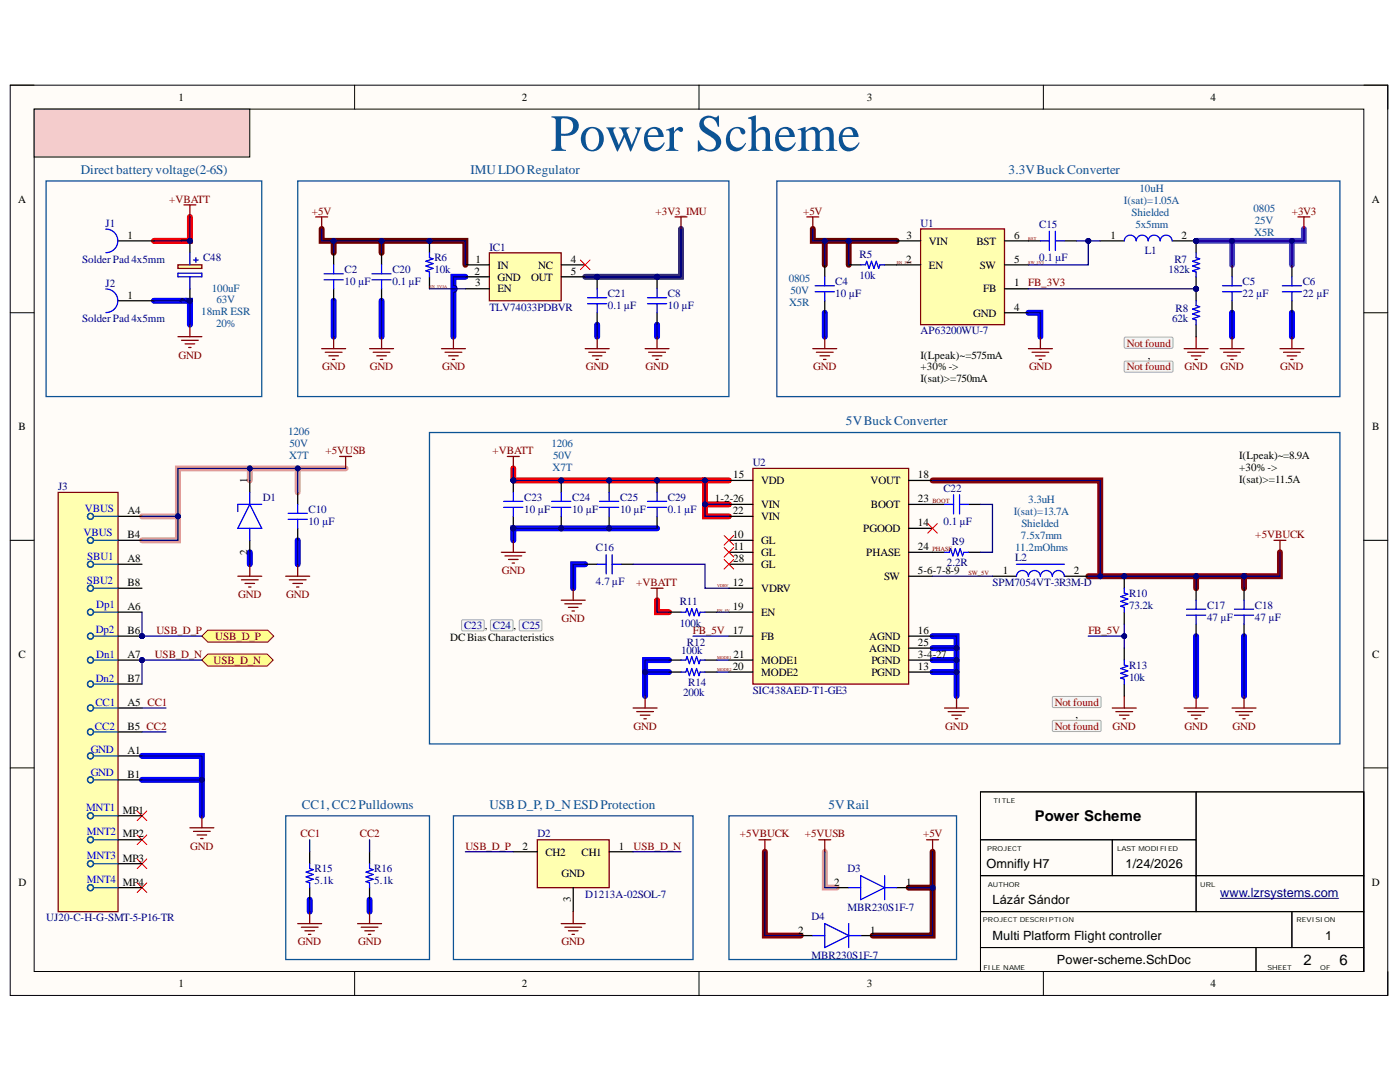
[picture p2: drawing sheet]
<svg xmlns="http://www.w3.org/2000/svg" width="279mm" height="216mm" viewBox="0 0 279 216" stroke-linecap="round" stroke-linejoin="round" font-family="sans-serif">
<defs><g id="words">
<text font-size="10.4" fill="#0b5394" x="109.9" y="30.1">Power Scheme</text>
<g font-size="3">
<text x="206.5" y="163.9">Power Scheme</text>
<text x="260.2" y="192.5">2</text>
<text x="267.4" y="192.5">6</text>
</g>
<g font-size="2.6" fill="#0b5394">
<text x="16.2" y="34.7">Directbattery voltage(2-6S)</text>
<text x="93.9" y="34.7">IMULDORegulator</text>
<text x="201.3" y="34.7">3.3VBuckConverter</text>
<text x="168.8" y="84.8">5VBuckConverter</text>
<text x="60.2" y="161.3">CC1,CC2 Pulldowns</text>
<text x="97.7" y="161.3">USB D_P, D_N ESD Protection</text>
<text x="165.4" y="161.3">5VRail</text>
</g>
<g font-size="2.5">
<text x="196.9" y="173.3">Omnifly H7</text>
<text x="224.6" y="173.3">1/24/2026</text>
<text x="198.1" y="180.5">Lázár Sándor</text>
<text x="198.1" y="187.6">Multi Platform Flight controller</text>
<text x="264.5" y="187.6">1</text>
<text x="210.9" y="192.4">Power-scheme.SchDoc</text>
</g>
<text font-size="2.5" fill="#000080" x="243.5" y="179">www.lzrsystems.com</text>
<g font-size="2.2">
<text x="35.6" y="20.1">1</text>
<text x="104.1" y="20.1">2</text>
<text x="173" y="20.1">3</text>
<text x="241.6" y="20.1">4</text>
<text x="3.6" y="40.4">A</text>
<text x="273.8" y="40.4">A</text>
<text x="25.5" y="47.6">1</text>
<text x="180.9" y="47.6">3</text>
<text x="202.4" y="47.6">6</text>
<text x="221.6" y="47.6">1</text>
<text x="235.8" y="47.6">2</text>
<text x="37.5" y="48.5" transform="rotate(-90 37.5 48.5)">1</text>
<text x="94.9" y="52.4">1</text>
<text x="99.3" y="53.6">IN</text>
<text x="107.4" y="53.6">NC</text>
<text x="113.9" y="52.4">4</text>
<text x="180.8" y="52.4">2</text>
<text x="185.4" y="53.6">EN</text>
<text x="185.4" y="48.8">VIN</text>
<text x="194.9" y="48.8">BST</text>
<text x="195.5" y="53.6">SW</text>
<text x="202.4" y="52.4">5</text>
<text x="25.5" y="59.6">1</text>
<text x="94.7" y="54.8">2</text>
<text x="94.8" y="57.2">3</text>
<text x="99.3" y="56">GND</text>
<text x="99.3" y="58.3">EN</text>
<text x="106" y="56">OUT</text>
<text x="113.9" y="54.8">5</text>
<text x="196.2" y="58.3">FB</text>
<text x="202.4" y="57.2">1</text>
<text x="37.5" y="60.5" transform="rotate(-90 37.5 60.5)">2</text>
<text x="194.2" y="63.2">GND</text>
<text x="202.4" y="62">4</text>
<text x="183.7" y="71.5">I(Lpeak)~=575mA</text>
<text x="229" y="71.5">,</text>
<text x="183.7" y="73.9">+30%-&gt;</text>
<text x="183.7" y="76.3">I(sat)&gt;=750mA</text>
<text x="3.7" y="85.8">B</text>
<text x="273.9" y="85.8">B</text>
<text x="146.3" y="95.5">15</text>
<text x="183.2" y="95.5">18</text>
<text x="247.3" y="91.6">I(Lpeak)~=8.9A</text>
<text x="247.3" y="94">+30%-&gt;</text>
<text x="49.4" y="96.3" transform="rotate(-90 49.4 96.3)">1</text>
<text x="142.7" y="100.2">1-2-26</text>
<text x="151.9" y="96.7">VDD</text>
<text x="151.9" y="101.4">VIN</text>
<text x="173.7" y="96.7">VOUT</text>
<text x="173.8" y="101.4">BOOT</text>
<text x="183.2" y="100.2">23</text>
<text x="247.3" y="96.4">I(sat)&gt;=11.5A</text>
<text x="25.5" y="102.6">A4</text>
<text x="25.5" y="107.4">B4</text>
<text x="146.2" y="102.6">22</text>
<text x="146.2" y="107.4">10</text>
<text x="151.9" y="103.8">VIN</text>
<text x="172.3" y="106.2">PGOOD</text>
<text x="183.2" y="105">14</text>
<text x="25.5" y="112.1">A8</text>
<text x="49.4" y="110.7" transform="rotate(-90 49.4 110.7)">2</text>
<text x="146.3" y="112.1">28</text>
<text x="146.4" y="109.8">11</text>
<text x="151.9" y="108.6">GL</text>
<text x="151.9" y="110.9">GL</text>
<text x="151.9" y="113.4">GL</text>
<text x="172.9" y="110.9">PHASE</text>
<text x="183.2" y="109.8">24</text>
<text x="25.5" y="116.9">B8</text>
<text x="146.2" y="116.9">12</text>
<text x="151.9" y="118.1">VDRV</text>
<text x="176.4" y="115.8">SW</text>
<text x="183.2" y="114.6">5-6-7-8-9</text>
<text x="200.1" y="114.6">1</text>
<text x="214.3" y="114.6">2</text>
<text x="25.5" y="121.7">A6</text>
<text x="146.2" y="121.7">19</text>
<text x="151.9" y="122.9">EN</text>
<text x="3.7" y="131.3">C</text>
<text x="25.5" y="131.3">A7</text>
<text x="25.5" y="126.5">B6</text>
<text x="89.8" y="127.9">DCBiasCharacteristics</text>
<text x="146.2" y="126.5">17</text>
<text x="146.4" y="131.3">21</text>
<text x="151.9" y="127.7">FB</text>
<text x="173.5" y="127.7">AGND</text>
<text x="173.5" y="130.1">AGND</text>
<text x="183.2" y="126.5">16</text>
<text x="183.2" y="128.9">25</text>
<text x="183.2" y="131.3">3-4-27</text>
<text x="273.9" y="131.3">C</text>
<text x="25.5" y="136.1">B7</text>
<text x="146.2" y="133.7">20</text>
<text x="151.9" y="132.5">MODE1</text>
<text x="151.9" y="134.9">MODE2</text>
<text x="173.9" y="132.5">PGND</text>
<text x="173.9" y="134.9">PGND</text>
<text x="183.2" y="133.7">13</text>
<text x="25.5" y="140.9">A5 CC1</text>
<text x="214.7" y="143.2">,</text>
<text x="25.5" y="145.6">B5 CC2</text>
<text x="25.5" y="150.4">A1</text>
<text x="25.5" y="155.2">B1</text>
<text x="24.5" y="162.4">MP1</text>
<text x="24.5" y="167.1">MP2</text>
<text x="24.5" y="171.9">MP3</text>
<text x="104.3" y="169.5">2</text>
<text x="108.9" y="170.7">CH2</text>
<text x="116" y="170.7">CH1</text>
<text x="123.5" y="169.5">1</text>
<text x="3.7" y="176.7">D</text>
<text x="24.5" y="176.7">MP4</text>
<text x="112.1" y="175">GND</text>
<text x="113.9" y="179.9" transform="rotate(-90 113.9 179.9)">3</text>
<text x="166.5" y="176.7">2</text>
<text x="180.8" y="176.7">1</text>
<text x="273.8" y="176.7">D</text>
<text x="159.3" y="186.3">2</text>
<text x="173.6" y="186.3">1</text>
<text x="35.6" y="197">1</text>
<text x="104.1" y="197">2</text>
<text x="173" y="197">3</text>
<text x="241.6" y="197">4</text>
</g>
<g font-size="2.2" fill="#800000">
<text x="33.7" y="40.4">+VBATT</text>
<text x="62.3" y="42.9">+5V</text>
<text x="130.8" y="42.9">+3V3_IMU</text>
<text x="160.3" y="42.9">+5V</text>
<text x="257.8" y="42.9">+3V3</text>
<text x="205.2" y="57.2">FB_3V3</text>
<text x="35.6" y="71.5">GND</text>
<text x="64.3" y="73.9">GND</text>
<text x="73.8" y="73.9">GND</text>
<text x="88.2" y="73.9">GND</text>
<text x="116.9" y="73.9">GND</text>
<text x="128.8" y="73.9">GND</text>
<text x="162.3" y="73.9">GND</text>
<text x="205.4" y="73.9">GND</text>
<text x="236.4" y="73.9">GND</text>
<text x="243.6" y="73.9">GND</text>
<text x="255.5" y="73.9">GND</text>
<text x="65" y="90.6">+5VUSB</text>
<text x="98.3" y="90.6">+VBATT</text>
<text x="250.5" y="107.4">+5VBUCK</text>
<text x="47.5" y="119.3">GND</text>
<text x="57.1" y="119.3">GND</text>
<text x="100.1" y="114.6">GND</text>
<text x="127" y="116.9">+VBATT</text>
<text x="112.1" y="124.1">GND</text>
<text x="30.9" y="131.3">USB_D_N</text>
<text x="31.2" y="126.5">USB_D_P</text>
<text x="43" y="127.7">USB_D_P</text>
<text x="138.3" y="126.5">FB_5V</text>
<text x="217.2" y="126.5">FB_5V</text>
<text x="42.6" y="132.5">USB_D_N</text>
<text x="126.4" y="145.6">GND</text>
<text x="188.6" y="145.6">GND</text>
<text x="222" y="145.6">GND</text>
<text x="236.4" y="145.6">GND</text>
<text x="246" y="145.6">GND</text>
<text x="60" y="167.1">CC1</text>
<text x="71.8" y="167.1">CC2</text>
<text x="147.7" y="167.1">+5VBUCK</text>
<text x="160.6" y="167.1">+5VUSB</text>
<text x="184.2" y="167.1">+5V</text>
<text x="38" y="169.5">GND</text>
<text x="92.9" y="169.5">USB_D_P</text>
<text x="126.4" y="169.5">USB_D_N</text>
<text x="59.5" y="188.7">GND</text>
<text x="71.5" y="188.7">GND</text>
<text x="112.1" y="188.7">GND</text>
</g>
<g font-size="2.2" fill="#0b5394">
<text x="224.3" y="40.7">I(sat)=1.05A</text>
<text x="227.4" y="38.3">10uH</text>
<text x="225.8" y="43.1">Shielded</text>
<text x="226.6" y="45.5">5x5mm</text>
<text x="250.2" y="42.4">0805</text>
<text x="250.3" y="47.2">X5R</text>
<text x="250.4" y="44.7">25V</text>
<text x="42.3" y="58.2">100uF</text>
<text x="157.4" y="56.2">0805</text>
<text x="157.7" y="58.6">50V</text>
<text x="40.2" y="62.9">18mR ESR</text>
<text x="43.1" y="65.3">20%</text>
<text x="43.2" y="60.5">63V</text>
<text x="157.5" y="61.1">X5R</text>
<text x="57.5" y="86.8">1206</text>
<text x="57.8" y="89.2">50V</text>
<text x="110" y="89.2">1206</text>
<text x="57.7" y="91.6">X7T</text>
<text x="110.3" y="94">X7T</text>
<text x="110.4" y="91.6">50V</text>
<text x="205.2" y="100.5">3.3uH</text>
<text x="202.3" y="102.8">I(sat)=13.7A</text>
<text x="203.8" y="107.6">7.5x7mm</text>
<text x="203.8" y="105.2">Shielded</text>
<text x="202.6" y="110">11.2mOhms</text>
</g>
<g font-size="2.2" fill="#000080">
<text x="21.1" y="45.2">J1</text>
<text x="183.7" y="45.2">U1</text>
<text x="207.4" y="45.5">C15</text>
<text x="16.4" y="52.4">SolderPad4x5mm</text>
<text x="40.5" y="52.2">C48</text>
<text x="86.7" y="52.2">R6</text>
<text x="97.7" y="50.1">IC1</text>
<text x="171.5" y="51.4">R5</text>
<text x="207.4" y="52.2">0.1 µF</text>
<text x="228.5" y="50.7">L1</text>
<text x="234.4" y="52.4">R7</text>
<text x="21.1" y="57.2">J2</text>
<text x="68.8" y="56.9">10 µF</text>
<text x="68.8" y="54.5">C2</text>
<text x="78.3" y="56.9">0.1 µF</text>
<text x="78.3" y="54.5">C20</text>
<text x="86.7" y="54.5">10k</text>
<text x="121.3" y="59.4">C21</text>
<text x="133.3" y="59.4">C8</text>
<text x="166.7" y="59.4">10 µF</text>
<text x="166.7" y="56.9">C4</text>
<text x="171.5" y="55.7">10k</text>
<text x="233.2" y="54.5">182k</text>
<text x="248" y="59.4">22 µF</text>
<text x="248" y="56.9">C5</text>
<text x="260" y="59.4">22 µF</text>
<text x="260" y="56.9">C6</text>
<text x="16.4" y="64.4">SolderPad4x5mm</text>
<text x="97.7" y="62">TLV74033PDBVR</text>
<text x="121.3" y="61.7">0.1 µF</text>
<text x="133.3" y="61.7">10 µF</text>
<text x="233.9" y="64.4">62k</text>
<text x="234.6" y="62.2">R8</text>
<text x="183.7" y="66.7">AP63200WU-7</text>
<text x="150.2" y="93">U2</text>
<text x="11.6" y="97.8">J3</text>
<text x="52.4" y="99.9">D1</text>
<text x="104.6" y="99.9">C23</text>
<text x="114.2" y="99.9">C24</text>
<text x="123.7" y="99.9">C25</text>
<text x="133.3" y="99.9">C29</text>
<text x="188.3" y="98.1">C22</text>
<text x="61.6" y="104.8">10 µF</text>
<text x="61.6" y="102.4">C10</text>
<text x="104.6" y="102.4">10 µF</text>
<text x="114.2" y="102.4">10 µF</text>
<text x="123.7" y="102.4">10 µF</text>
<text x="133.3" y="102.4">0.1 µF</text>
<text x="188.3" y="104.8">0.1 µF</text>
<text x="118.9" y="110">C16</text>
<text x="189" y="112.9">2.2R</text>
<text x="190" y="108.8">R9</text>
<text x="202.6" y="112">L2</text>
<text x="118.9" y="116.7">4.7 µF</text>
<text x="198.1" y="116.9">SPM7054VT-3R3M-D</text>
<text x="225.3" y="119.1">R10</text>
<text x="135.7" y="125.1">100k</text>
<text x="135.7" y="120.8">R11</text>
<text x="225.3" y="121.5">73.2k</text>
<text x="240.9" y="123.9">47 µF</text>
<text x="240.9" y="121.5">C17</text>
<text x="250.4" y="123.9">47 µF</text>
<text x="250.4" y="121.5">C18</text>
<text x="135.9" y="130.6">100k</text>
<text x="137.1" y="128.9">R12</text>
<text x="137.4" y="136.8">R14</text>
<text x="225.3" y="135.8">10k</text>
<text x="225.3" y="133.4">R13</text>
<text x="136.3" y="138.9">200k</text>
<text x="150.2" y="138.4">SIC438AED-T1-GE3</text>
<text x="107.2" y="167.1">D2</text>
<text x="62.8" y="176.5">5.1k</text>
<text x="62.8" y="174">R15</text>
<text x="74.7" y="176.5">5.1k</text>
<text x="74.7" y="174">R16</text>
<text x="116.8" y="179.1">D1213A-02SOL-7</text>
<text x="169.2" y="174">D3</text>
<text x="9.2" y="183.8">UJ20-C-H-G-SMT-5-P16-TR</text>
<text x="162" y="183.6">D4</text>
<text x="169.2" y="181.7">MBR230S1F-7</text>
<text x="162" y="191.3">MBR230S1F-7</text>
</g>
<g font-size="2.2" fill="#8b0000">
<text x="224.9" y="69.2">Not found</text>
<text x="224.9" y="73.9">Not found</text>
<text x="210.5" y="140.9">Not found</text>
<text x="210.5" y="145.6">Not found</text>
</g>
<g font-size="2.2" fill="#00f">
<text x="16.7" y="106.9">VBUS</text>
<text x="16.9" y="102.1">VBUS</text>
<text x="17.4" y="111.7">SBU1</text>
<text x="17.3" y="116.4">SBU2</text>
<text x="19.2" y="121.3">Dp1</text>
<text x="19.1" y="126.2">Dp2</text>
<text x="19.2" y="131.3">Dn1</text>
<text x="19.1" y="136.1">Dn2</text>
<text x="19" y="140.9">CC1</text>
<text x="18.9" y="145.6">CC2</text>
<text x="18.1" y="154.9">GND</text>
<text x="18.1" y="150.2">GND</text>
<text x="17.2" y="161.8">MNT1</text>
<text x="17.3" y="166.7">MNT2</text>
<text x="17.3" y="171.4">MNT3</text>
<text x="17.3" y="176.2">MNT4</text>
</g>
<text font-size="2.2" fill="#00008b" x="92.6" y="125.6">C23 , C24 , C25</text>
<g font-size="1.4">
<text x="198.3" y="160.2">TITLE</text>
<text x="197" y="169.7">PROJECT</text>
<text x="223" y="169.7">LAST MODIFIED</text>
<text x="197.2" y="176.9">AUTHOR</text>
<text x="239.5" y="176.9">URL</text>
<text x="196.1" y="184">PROJECT DESCRIPTION</text>
<text x="258.7" y="184">REVISION</text>
<text x="196.3" y="193.6">FILE NAME</text>
<text x="253" y="193.6">SHEET</text>
<text x="263.5" y="193.6">OF</text>
</g>
<g font-size="1.3" fill="#800000">
<text x="186.1" y="100.4">BOOT</text>
<text x="186.1" y="109.9">PHASE</text>
<text x="193.3" y="114.7">SW_5V</text>
</g>
<g font-size=".8" fill="#800000">
<text x="205.2" y="47.9">BST</text>
<text x="179" y="52.7">EN_3V3</text>
<text x="205.2" y="52.7">SW_3V3</text>
<text x="85.7" y="57.5">EN_3V3A</text>
<text x="143.1" y="117.2">VDRV</text>
<text x="143.1" y="122">EN_5V</text>
<text x="143.1" y="131.6">MODE1</text>
<text x="143.1" y="133.9">MODE2</text>
</g>
</g></defs>
<path d="M2 17h275v181.6h-275z" fill-rule="evenodd" fill="#fffcf8"/>
<path d="M2 17h275v181.6h-275z" fill="none" stroke="#000" stroke-width=".2"/>
<path d="M6.8 21.8h265.4v172.1h-265.4z" fill-rule="evenodd" fill="#fffcf8"/>
<g fill="none" stroke="#000" stroke-width=".2">
<path d="M2 17h4.8M70.8 17v4.8M139.5 17v4.8M208.2 17v4.8M272.2 17h4.8v4.8M6.8 21.8h265.4v172.1h-265.4zM2 62.4h4.8M272.2 62.4h4.8M2 107.8h4.8M272.2 107.8h4.8M2 153.2h4.8M195.7 158h76.5v35.9h-76.5z"/>
<path d="M195.7 158h43v9.6h-43zM238.7 158h33.5v16.7h-33.5zM272.2 153.2h4.8M195.7 167.6h26.3v7.1h-26.3zM195.7 174.7h43v7.2h-43zM222 167.6h16.7v7.1h-16.7zM238.7 174.7h33.5v7.2h-33.5zM70.8 193.9v4.7M139.5 193.9v4.7M195.7 181.9h62.1v7.2h-62.1zM195.7 189.1h55v4.8h-55zM208.2 193.9v4.7"/>
<path d="M250.7 189.1h21.5v4.8h-21.5zM257.8 181.9h14.4v7.2h-14.4zM277 193.9v4.7"/>
</g>
<g fill="none" stroke="#00f" stroke-width="1.2">
<path d="M92.9 55.2h-2.4v12M30.7 60h7.2v4.8M66.6 60v7.2M76.1 60v7.2M119.2 64.8v2.4M131.1 64.8v2.4M164.6 62.4v4.8M205.2 62.4h2.4v4.8M245.9 62.4v4.8M257.8 62.4v4.8M49.8 110.2v2.4M59.4 107.8v4.8"/>
<path d="M116.8 112.6h-2.4v4.8M131.1 105.4h-28.7v2.4M128.7 134.1v4.8M133.5 131.7h-4.8v2.4h4.8M186.1 126.9h4.8v12M186.1 134.1h4.8M186.1 131.7h4.8M186.1 129.3h4.8M238.7 126.9v12M248.3 126.9v12M28.3 150.8h12v12M28.3 155.6h12"/>
<path d="M61.8 179.5v2.4M73.8 179.5v2.4"/>
</g>
<path d="M37.9 43.3v4.8h-7.2M102.4 93.5v2.4h38.3M145.5 95.9h-4.8v4.7M131.1 119.8v2.4h2.4M145.5 100.6h-4.8v2.4h4.8" fill="none" stroke="#f00" stroke-width="1.2"/>
<path d="M64.2 45.7v2.4h28.7v4.7M66.6 48.1v2.4M76.1 48.1v2.4M162.2 45.7v2.4h16.7M164.6 48.1v4.7M169.4 48.1v4.7M186.1 170v7.1h-4.8M186.1 177.1v9.6h-11.9" fill="none" stroke="#600" stroke-width="1.2"/>
<path d="M135.9 45.7v9.5h-19.1" fill="none" stroke="#351c75" stroke-width="1.2"/>
<path d="M245.9 48.1v4.8M257.8 48.1v4.8M260.2 45.7v2.4h-21.5" fill="none" stroke="#90f" stroke-width="1.2"/>
<path d="M186.1 95.9h33.5v19.1M217.2 115h31.1v2.4M238.7 115v2.4M255.4 110.2v4.8h-7.1M152.6 170v16.7h7.2" fill="none" stroke="#900" stroke-width="1.2"/>
<path d="M49.8 93.5v2.4M59.4 93.5v4.8M69 93.5h-33.5v9.5M28.3 103h7.2M35.5 103v4.8h-7.2M164.6 170v7.1h2.4" fill="none" stroke="#ea9999" stroke-width="1.2"/>
<path d="M243.5 179.3h23.6" fill="none" stroke="#000080" stroke-width=".2"/>
<path d="M150.3 93.5h31v43h-31z" fill-rule="evenodd" fill="#ffffb0"/>
<path d="M150.3 93.5h31v43h-31z" fill="none" stroke="#800000" stroke-width=".25"/>
<g fill="none" stroke="#000" stroke-width=".25">
<path d="M145.5 95.9h4.8M181.3 95.9h4.8M145.5 100.6h4.8M145.5 103h4.8M145.5 107.8h4.8M145.5 110.2h4.8M145.5 112.6h4.8M145.5 117.4h4.8M181.3 100.6h4.8M181.3 110.2h4.8M181.3 105.4h4.8M181.3 115h4.8"/>
<path d="M145.5 131.7h4.8M145.5 134.1h4.8M145.5 122.2h4.8M145.5 126.9h4.8M181.3 131.7h4.8M181.3 134.1h4.8M181.3 126.9h4.8M181.3 129.3h4.8"/>
</g>
<path d="M183.7 45.7h16.8v19.1h-16.8z" fill-rule="evenodd" fill="#ffffb0"/>
<path d="M183.7 45.7h16.8v19.1h-16.8z" fill="none" stroke="#800000" stroke-width=".25"/>
<path d="M178.9 52.9h4.8M178.9 48.1h4.8M200.5 52.9h4.7M200.5 48.1h4.7M200.5 57.6h4.7M200.5 62.4h4.7" fill="none" stroke="#000" stroke-width=".25"/>
<path d="M97.7 50.5h14.3v9.5h-14.3z" fill-rule="evenodd" fill="#ffffb0"/>
<g fill="none" stroke="#800000" stroke-width=".25">
<path d="M97.7 50.5h14.3v9.5h-14.3zM67.8 91.1h2.4M69 91.1v2.4M47.5 115h4.7M48.2 115.7h3.3M48.9 116.4h1.9M49.6 117.1h.5M49.8 112.6v2.4M57 115h4.8M57.7 115.7h3.4M58.5 116.4h1.9M59.2 117.1h.5"/>
<path d="M59.4 112.6v2.4M37.9 165.2h4.8M38.6 165.9h3.4M39.3 166.6h1.9M40 167.3h.5M40.3 162.8v2.4M59.4 184.3h4.8M60.1 185h3.4M60.8 185.7h2M61.6 186.4h.5M61.8 181.9v2.4M71.4 184.3h4.8"/>
<path d="M72.1 185h3.3M72.8 185.7h1.9M73.5 186.4h.5M73.8 181.9v2.4"/>
</g>
<path d="M23.6 48.1h7.1M92.9 52.8h4.8M92.9 55.2h4.8M92.9 57.6h4.8M112 52.8h4.8M112 55.2h4.8M23.6 60h7.1M49.8 95.9v2.4M49.8 107.8v2.4" fill="none" stroke="#000" stroke-width=".25"/>
<path d="M21.1 45.7a2.35 2.35 0 0 1 2.4 2.3 2.35 2.35 0 0 1-2.4 2.4M21.1 57.7a2.35 2.35 0 0 1 2.4 2.3 2.35 2.35 0 0 1-2.4 2.4M49.8 98.3v2.3M49.8 100.6l2.4 4.8h-4.7zM49.8 105.4v2.4M52.2 100.6h-4.7v1.5" fill="none" stroke="#00f" stroke-width=".25"/>
<path d="M57 162.8h28.7v28.7h-28.7z" fill="none" stroke="#0b5394" stroke-width=".25"/>
<path d="M107.2 167.6h14.4v9.5h-14.4z" fill-rule="evenodd" fill="#ffffb0"/>
<g fill="none" stroke="#800000" stroke-width=".25">
<path d="M36.7 40.9h2.4M37.9 40.9v2.4M63 43.3h2.4M64.2 43.3v2.4M134.7 43.3h2.4M135.9 43.3v2.4M161 43.3h2.4M162.2 43.3v2.4M35.5 67.2h4.8M36.2 67.9h3.4M36.9 68.6h2M37.7 69.3h.4"/>
<path d="M37.9 64.8v2.4M64.2 69.6h4.8M64.9 70.3h3.4M65.6 71h1.9M66.3 71.7h.5M66.6 67.2v2.4M73.8 69.6h4.7M74.5 70.3h3.3M75.2 71h1.9M75.9 71.7h.5M76.1 67.2v2.4M88.1 69.6h4.8"/>
<path d="M88.8 70.3h3.4M89.5 71h1.9M90.3 71.7h.4M90.5 67.2v2.4M116.8 69.6h4.8M117.5 70.3h3.3M118.2 71h1.9M118.9 71.7h.5M119.2 67.2v2.4M128.7 69.6h4.8M129.5 70.3h3.3M130.2 71h1.9"/>
<path d="M130.9 71.7h.5M131.1 67.2v2.4M162.2 69.6h4.8M162.9 70.3h3.4M163.6 71h2M164.4 71.7h.4M164.6 67.2v2.4M205.2 69.6h4.8M206 70.3h3.3M206.7 71h1.9M207.4 71.7h.5M207.6 67.2v2.4"/>
<path d="M236.3 69.6h4.8M237 70.3h3.4M237.8 71h1.9M238.5 71.7h.4M238.7 67.2v2.4M107.2 167.6h14.4v9.5h-14.4zM112 184.3h4.8M112.7 185h3.4M113.4 185.7h2M114.2 186.4h.4M114.4 181.9v2.4"/>
</g>
<path d="M245.9 52.9v2.3M257.8 52.9v2.3M245.9 60v2.4M257.8 60v2.4M102.4 170h4.8M114.4 177.1v4.8M121.6 170h4.7" fill="none" stroke="#000" stroke-width=".25"/>
<path d="M9.2 36.1h43v43h-43zM59.4 36.1h86.1v43h-86.1zM90.5 162.8h47.8v28.7h-47.8z" fill="none" stroke="#0b5394" stroke-width=".25"/>
<path d="M115.8 51.9l1.9 1.9M117.7 51.9l-1.9 1.9" fill="none" stroke="#f00" stroke-width=".2"/>
<path d="M244 57h3.8M244 58.2h3.8M245.9 55.2v1.8M245.9 58.2v1.8M255.9 57h3.8M255.9 58.2h3.8M257.8 55.2v1.8M257.8 58.2v1.8" fill="none" stroke="#00f" stroke-width=".25"/>
<circle cx="238.7" cy="48.1" r=".48" fill="#000080"/>
<circle cx="238.7" cy="48.1" r=".48" fill="none" stroke="#000080" stroke-width=".2"/>
<path d="M219.6 48.1h4.8M233.9 48.1h4.8" fill="none" stroke="#000" stroke-width=".25"/>
<circle cx="238.7" cy="48.1" r=".48" fill="#000080"/>
<circle cx="238.7" cy="48.1" r=".48" fill="none" stroke="#000080" stroke-width=".2"/>
<path d="M64.7 54.6h3.8M64.7 55.8h3.8M66.6 52.8v1.8M66.6 55.8v1.8M224.4 48.1a1.2 1.2 0 0 1 1.2-1.2 1.2 1.2 0 0 1 1.2 1.2 1.2 1.2 0 0 1 1.2-1.2 1.2 1.2 0 0 1 1.1 1.2 1.2 1.2 0 0 1 1.2-1.2 1.2 1.2 0 0 1 1.2 1.2 1.2 1.2 0 0 1 1.2-1.2 1.2 1.2 0 0 1 1.2 1.2M57.5 102.4h3.8M57.5 103.6h3.8M59.4 100.6v1.8M59.4 103.6v1.8" fill="none" stroke="#00f" stroke-width=".25"/>
<g fill="none" stroke="#800000" stroke-width=".25">
<path d="M259 43.3h2.4M260.2 43.3v2.4M243.5 69.6h4.8M244.2 70.3h3.4M244.9 71h1.9M245.6 71.7h.5M245.9 67.2v2.4M255.4 69.6h4.8M256.2 70.3h3.3M256.9 71h1.9M257.6 71.7h.5M257.8 67.2v2.4"/>
<path d="M101.2 91.1h2.4M102.4 91.1v2.4M128.7 138.9v2.4M190.9 138.9v2.4M126.3 141.3h4.8M127.1 142h3.3M127.8 142.7h1.9M128.5 143.4h.5M188.5 141.3h4.8M189.2 142h3.4M189.9 142.7h2M190.7 143.4h.4"/>
</g>
<path d="M155 36.1h112.4v43h-112.4z" fill="none" stroke="#0b5394" stroke-width=".25"/>
<path d="M144.5 106.9l1.9 1.9M144.5 109.2l1.9 2M144.5 111.6l1.9 1.9M146.4 106.9l-1.9 1.9M146.4 109.2l-1.9 2M146.4 111.6l-1.9 1.9" fill="none" stroke="#f00" stroke-width=".2"/>
<path d="M66.6 50.5v2.3M66.6 57.6v2.4M59.4 98.3v2.3M59.4 105.4v2.4" fill="none" stroke="#000" stroke-width=".25"/>
<circle cx="131.1" cy="55.2" r=".48" fill="#000080"/>
<circle cx="131.1" cy="55.2" r=".48" fill="none" stroke="#000080" stroke-width=".2"/>
<path d="M131.1 55.2v2.4M131.1 62.4v2.4" fill="none" stroke="#000" stroke-width=".25"/>
<circle cx="131.1" cy="55.2" r=".48" fill="#000080"/>
<circle cx="131.1" cy="55.2" r=".48" fill="none" stroke="#000080" stroke-width=".2"/>
<g fill="none" stroke="#00f" stroke-width=".25">
<path d="M129.2 59.4h3.8M131.1 57.6v1.8M162.7 57h3.8M162.7 58.2h3.8M164.6 55.2v1.8M164.6 58.2v1.8M129.2 60.6h3.8M131.1 60.6v1.8M119.2 112.6h1.8M121 110.7v3.8M122.2 112.6h1.8M122.2 110.7v3.8"/>
<path d="M202.9 115a1.2 1.2 0 0 1 1.1-1.2 1.2 1.2 0 0 1 1.2 1.2 1.2 1.2 0 0 1 1.2-1.2 1.2 1.2 0 0 1 1.2 1.2 1.2 1.2 0 0 1 1.2-1.2 1.2 1.2 0 0 1 1.2 1.2 1.2 1.2 0 0 1 1.2-1.2 1.2 1.2 0 0 1 1.2 1.2M202.9 112.6h9.5M238.7 119.8v1.8M248.3 119.8v1.8M236.8 121.6h3.8M236.8 122.7h3.8M238.7 122.7v1.8M246.4 121.6h3.8M246.4 122.7h3.8M248.3 122.7v1.8M169.4 177.1h2.4M171.8 174.7l4.8 2.4-4.8 2.4z"/>
<path d="M176.6 174.7v4.8M176.6 177.1h2.3M162.2 186.7h2.4M164.6 184.3l4.8 2.4-4.8 2.4zM169.4 184.3v4.8M169.4 186.7h2.4"/>
</g>
<g fill="none" stroke="#000" stroke-width=".25">
<path d="M164.6 52.8v2.4M164.6 60v2.4M116.8 112.6h2.4M124 112.6h2.3M198.1 115h4.8M212.4 115h4.8M238.7 117.4v2.4M248.3 117.4v2.4M238.7 124.5v2.4M248.3 124.5v2.4M167 177.1h2.4M178.9 177.1h2.4"/>
<path d="M159.8 186.7h2.4M171.8 186.7h2.4"/>
</g>
<g fill="none" stroke="#800000" stroke-width=".25">
<path d="M100.1 110.2h4.7M100.8 110.9h3.3M101.5 111.6h1.9M102.2 112.4h.5M102.4 107.8v2.4M112 119.8h4.8M114.4 117.4v2.4M129.9 117.4h2.4M131.1 117.4v2.4M254.2 107.8h2.4M255.4 107.8v2.4M112.7 120.5h3.4"/>
<path d="M113.4 121.2h2M114.2 121.9h.4M224.4 138.9v2.4M238.7 138.9v2.4M248.3 138.9v2.4M222 141.3h4.8M222.7 142h3.3M223.4 142.7h1.9M224.1 143.4h.5M236.3 141.3h4.8M237 142h3.4M237.8 142.7h1.9"/>
<path d="M238.5 143.4h.4M245.9 141.3h4.8M246.6 142h3.3M247.3 142.7h1.9M248 143.4h.5M151.5 167.6h2.3M152.6 167.6v2.4M163.4 167.6h2.4M164.6 167.6v2.4M184.9 167.6h2.4M186.1 167.6v2.4"/>
</g>
<path d="M185.2 104.5l1.9 1.9M187.1 104.5l-1.9 1.9" fill="none" stroke="#f00" stroke-width=".2"/>
<path d="M85.7 86.3h181.7v62.1h-181.7zM145.5 162.8h45.4v28.7h-45.4z" fill="none" stroke="#0b5394" stroke-width=".25"/>
<path d="M40.3 126.9l1.2-1.2h11.9l1.2 1.2-1.2 1.2h-11.9z" fill-rule="evenodd" fill="#ffff80"/>
<path d="M40.3 126.9l1.2-1.2h11.9l1.2 1.2-1.2 1.2h-11.9z" fill="none" stroke="#800000" stroke-width=".2"/>
<path d="M40.3 131.7l1.2-1.2h11.8l1.2 1.2-1.2 1.2h-11.8z" fill-rule="evenodd" fill="#ffff80"/>
<path d="M40.3 131.7l1.2-1.2h11.8l1.2 1.2-1.2 1.2h-11.8z" fill="none" stroke="#800000" stroke-width=".2"/>
<path d="M6.8 21.8h43v9.5h-43z" fill-rule="evenodd" fill="#f4cccc"/>
<path d="M6.8 21.8h43v9.5h-43z" fill="none" stroke="#000" stroke-width=".2"/>
<path d="M76.1 50.5v2.3M76.1 57.6v2.4" fill="none" stroke="#000" stroke-width=".25"/>
<path d="M74.2 54.6h3.9M74.2 55.8h3.9M76.1 52.8v1.8M76.1 55.8v1.8" fill="none" stroke="#00f" stroke-width=".25"/>
<circle cx="131.1" cy="95.9" r=".48" fill="#000080"/>
<circle cx="131.1" cy="95.9" r=".48" fill="none" stroke="#000080" stroke-width=".2"/>
<path d="M131.1 95.9v2.4M131.1 103v2.4" fill="none" stroke="#000" stroke-width=".25"/>
<circle cx="131.1" cy="95.9" r=".48" fill="#000080"/>
<circle cx="131.1" cy="95.9" r=".48" fill="none" stroke="#000080" stroke-width=".2"/>
<path d="M207.6 48.1h1.8M209.4 46.1v3.9M210.6 48.1h1.8M210.6 46.1v3.9M131.1 98.3v1.7M190.3 98.7v3.9M191.5 98.7v3.9M129.2 100h3.8M129.2 101.2h3.8M131.1 101.2v1.8M188.5 100.6h1.8M191.5 100.6h1.8" fill="none" stroke="#00f" stroke-width=".25"/>
<path d="M205.2 48.1h2.4M212.4 48.1h2.4M186.1 100.6h2.4M193.3 100.6h2.4" fill="none" stroke="#000" stroke-width=".25"/>
<circle cx="119.2" cy="55.2" r=".48" fill="#000080"/>
<circle cx="119.2" cy="55.2" r=".48" fill="none" stroke="#000080" stroke-width=".2"/>
<path d="M119.2 55.2v2.4M119.2 62.4v2.4" fill="none" stroke="#000" stroke-width=".25"/>
<circle cx="119.2" cy="55.2" r=".48" fill="#000080"/>
<circle cx="119.2" cy="55.2" r=".48" fill="none" stroke="#000080" stroke-width=".2"/>
<path d="M117.3 59.4h3.8M119.2 57.6v1.8M117.3 60.6h3.8M119.2 60.6v1.8" fill="none" stroke="#00f" stroke-width=".25"/>
<circle cx="121.6" cy="105.4" r=".48" fill="#000080"/>
<circle cx="121.6" cy="105.4" r=".48" fill="none" stroke="#000080" stroke-width=".2"/>
<circle cx="121.6" cy="95.9" r=".48" fill="#000080"/>
<circle cx="121.6" cy="95.9" r=".48" fill="none" stroke="#000080" stroke-width=".2"/>
<path d="M121.6 103v2.4" fill="none" stroke="#000" stroke-width=".25"/>
<circle cx="121.6" cy="105.4" r=".48" fill="#000080"/>
<circle cx="121.6" cy="105.4" r=".48" fill="none" stroke="#000080" stroke-width=".2"/>
<path d="M121.6 95.9v2.4" fill="none" stroke="#000" stroke-width=".25"/>
<circle cx="121.6" cy="95.9" r=".48" fill="#000080"/>
<circle cx="121.6" cy="95.9" r=".48" fill="none" stroke="#000080" stroke-width=".2"/>
<path d="M121.6 98.3v1.7M119.7 100h3.8M119.7 101.2h3.8M121.6 101.2v1.8" fill="none" stroke="#00f" stroke-width=".25"/>
<circle cx="112" cy="105.4" r=".48" fill="#000080"/>
<circle cx="112" cy="105.4" r=".48" fill="none" stroke="#000080" stroke-width=".2"/>
<circle cx="112" cy="95.9" r=".48" fill="#000080"/>
<circle cx="112" cy="95.9" r=".48" fill="none" stroke="#000080" stroke-width=".2"/>
<path d="M112 103v2.4" fill="none" stroke="#000" stroke-width=".25"/>
<circle cx="112" cy="105.4" r=".48" fill="#000080"/>
<circle cx="112" cy="105.4" r=".48" fill="none" stroke="#000080" stroke-width=".2"/>
<path d="M112 95.9v2.4" fill="none" stroke="#000" stroke-width=".25"/>
<circle cx="112" cy="95.9" r=".48" fill="#000080"/>
<circle cx="112" cy="95.9" r=".48" fill="none" stroke="#000080" stroke-width=".2"/>
<path d="M112 98.3v1.7M110.1 100h3.8M110.1 101.2h3.8M112 101.2v1.8" fill="none" stroke="#00f" stroke-width=".25"/>
<circle cx="102.4" cy="105.4" r=".48" fill="#000080"/>
<circle cx="102.4" cy="105.4" r=".48" fill="none" stroke="#000080" stroke-width=".2"/>
<circle cx="102.4" cy="95.9" r=".48" fill="#000080"/>
<circle cx="102.4" cy="95.9" r=".48" fill="none" stroke="#000080" stroke-width=".2"/>
<path d="M102.4 103v2.4" fill="none" stroke="#000" stroke-width=".25"/>
<circle cx="102.4" cy="105.4" r=".48" fill="#000080"/>
<circle cx="102.4" cy="105.4" r=".48" fill="none" stroke="#000080" stroke-width=".2"/>
<path d="M102.4 95.9v2.4" fill="none" stroke="#000" stroke-width=".25"/>
<circle cx="102.4" cy="95.9" r=".48" fill="#000080"/>
<circle cx="102.4" cy="95.9" r=".48" fill="none" stroke="#000080" stroke-width=".2"/>
<path d="M102.4 98.3v1.7M100.5 100h3.9M100.5 101.2h3.9M102.4 101.2v1.8" fill="none" stroke="#00f" stroke-width=".25"/>
<path d="M27.4 161.8l1.9 1.9M27.4 166.6l1.9 1.9M27.4 171.4l1.9 1.9M27.4 176.2l1.9 1.9M29.3 161.8l-1.9 1.9M29.3 166.6l-1.9 1.9M29.3 171.4l-1.9 1.9M29.3 176.2l-1.9 1.9" fill="none" stroke="#f00" stroke-width=".2"/>
<circle cx="37.9" cy="48.1" r=".48" fill="#000080"/>
<circle cx="37.9" cy="48.1" r=".48" fill="none" stroke="#000080" stroke-width=".2"/>
<circle cx="37.9" cy="60" r=".48" fill="#000080"/>
<circle cx="37.9" cy="60" r=".48" fill="none" stroke="#000080" stroke-width=".2"/>
<path d="M35.5 52.8h4.8v.8h-4.8z" fill-rule="evenodd" fill="#ffffb0"/>
<path d="M35.5 52.8h4.8v.8h-4.8z" fill="none" stroke="#800000" stroke-width=".25"/>
<path d="M37.9 48.1v2.4" fill="none" stroke="#000" stroke-width=".25"/>
<circle cx="37.9" cy="48.1" r=".48" fill="#000080"/>
<circle cx="37.9" cy="48.1" r=".48" fill="none" stroke="#000080" stroke-width=".2"/>
<path d="M37.9 57.6v2.4" fill="none" stroke="#000" stroke-width=".25"/>
<circle cx="37.9" cy="60" r=".48" fill="#000080"/>
<circle cx="37.9" cy="60" r=".48" fill="none" stroke="#000080" stroke-width=".2"/>
<path d="M35.5 54.5h4.8v.7h-4.8zM37.9 50.5v2.3M37.9 55.2v2.4M38.6 51.9h1M39.1 51.4v1" fill="none" stroke="#00f" stroke-width=".25"/>
<path d="M92.2 123.8l.2-.1h4.1l.1 .2v1.9l-.2 .1h-4.1l-.2-.3z" fill="#f5f5f5"/>
<path d="M92.2 123.8l.2-.1h4.1l.1 .2v1.9l-.2 .1h-4.1l-.2-.3z" fill="none" stroke="#a9a9a9" stroke-width=".2"/>
<path d="M97.9 123.8l.2-.1h4.2l.1 .2v1.9l-.3 .1h-4.1l-.1-.3z" fill="#f5f5f5"/>
<path d="M97.9 123.8l.2-.1h4.2l.1 .2v1.9l-.3 .1h-4.1l-.1-.3z" fill="none" stroke="#a9a9a9" stroke-width=".2"/>
<path d="M103.7 123.8l.2-.1h4.1l.2 .2-.1 1.9-.2 .1h-4.1l-.2-.3z" fill="#f5f5f5"/>
<path d="M103.7 123.8l.2-.1h4.1l.2 .2-.1 1.9-.2 .1h-4.1l-.2-.3z" fill="none" stroke="#a9a9a9" stroke-width=".2"/>
<path d="M224.4 67.4l.2-.1h9.2l.3 .2v1.7l-.3 .3h-9.2l-.2-.3z" fill="#f5f5f5"/>
<path d="M224.4 67.4l.2-.1h9.2l.3 .2v1.7l-.3 .3h-9.2l-.2-.3z" fill="none" stroke="#a9a9a9" stroke-width=".2"/>
<path d="M224.4 72.2l.2-.2h9.2l.3 .3v1.7l-.3 .3h-9.2l-.2-.3z" fill="#f5f5f5"/>
<path d="M224.4 72.2l.2-.2h9.2l.3 .3v1.7l-.3 .3h-9.2l-.2-.3z" fill="none" stroke="#a9a9a9" stroke-width=".2"/>
<path d="M210.1 139.1l.2-.1h9.2l.2 .2v1.7l-.2 .3h-9.2l-.3-.3z" fill="#f5f5f5"/>
<path d="M210.1 139.1l.2-.1h9.2l.2 .2v1.7l-.2 .3h-9.2l-.3-.3z" fill="none" stroke="#a9a9a9" stroke-width=".2"/>
<path d="M210.1 143.9l.2-.2h9.2l.2 .3v1.7l-.2 .3h-9.2l-.3-.3z" fill="#f5f5f5"/>
<path d="M210.1 143.9l.2-.2h9.2l.2 .3v1.7l-.2 .3h-9.2l-.3-.3z" fill="none" stroke="#a9a9a9" stroke-width=".2"/>
<circle cx="85.7" cy="48.1" r=".48" fill="#000080"/>
<circle cx="85.7" cy="48.1" r=".48" fill="none" stroke="#000080" stroke-width=".2"/>
<path d="M85.7 48.1v2.4" fill="none" stroke="#000" stroke-width=".25"/>
<circle cx="85.7" cy="48.1" r=".48" fill="#000080"/>
<circle cx="85.7" cy="48.1" r=".48" fill="none" stroke="#000080" stroke-width=".2"/>
<path d="M85.7 55.2v2.4M169.4 52.8h2.4M176.6 52.9h2.3" fill="none" stroke="#000" stroke-width=".25"/>
<path d="M85.7 50.5v.9l.7 .2-1.4 .5 1.4 .5-1.4 .5 1.4 .5-1.4 .4 .7 .3v.9M171.8 52.8h.9l.3-.7 .4 1.5 .5-1.5 .5 1.5 .5-1.5 .5 1.5 .2-.7h1" fill="none" stroke="#00f" stroke-width=".25"/>
<circle cx="238.7" cy="48.1" r=".48" fill="#000080"/>
<circle cx="238.7" cy="48.1" r=".48" fill="none" stroke="#000080" stroke-width=".2"/>
<circle cx="238.7" cy="57.6" r=".48" fill="#000080"/>
<circle cx="238.7" cy="57.6" r=".48" fill="none" stroke="#000080" stroke-width=".2"/>
<path d="M238.7 48.1v2.4" fill="none" stroke="#000" stroke-width=".25"/>
<circle cx="238.7" cy="48.1" r=".48" fill="#000080"/>
<circle cx="238.7" cy="48.1" r=".48" fill="none" stroke="#000080" stroke-width=".2"/>
<path d="M238.7 55.2v2.4" fill="none" stroke="#000" stroke-width=".25"/>
<circle cx="238.7" cy="57.6" r=".48" fill="#000080"/>
<circle cx="238.7" cy="57.6" r=".48" fill="none" stroke="#000080" stroke-width=".2"/>
<path d="M238.7 50.5v.9l.7 .2-1.4 .5 1.4 .5-1.4 .5 1.4 .5-1.4 .4 .7 .3v.9" fill="none" stroke="#00f" stroke-width=".25"/>
<circle cx="238.7" cy="57.6" r=".48" fill="#000080"/>
<circle cx="238.7" cy="57.6" r=".48" fill="none" stroke="#000080" stroke-width=".2"/>
<path d="M238.7 57.6v2.4M238.7 64.8v2.4" fill="none" stroke="#000" stroke-width=".25"/>
<circle cx="238.7" cy="57.6" r=".48" fill="#000080"/>
<circle cx="238.7" cy="57.6" r=".48" fill="none" stroke="#000080" stroke-width=".2"/>
<path d="M238.7 60v1l.7 .2-1.4 .5 1.4 .5-1.4 .4 1.4 .5-1.4 .5 .7 .2v1M188.5 110.2h1l.2-.7 .5 1.4 .5-1.4 .4 1.4 .5-1.4 .5 1.4 .2-.7h1M135.9 122.2h1l.2-.8 .5 1.5 .5-1.5 .4 1.5 .5-1.5 .5 1.5 .2-.7h1M135.9 134.1h1l.2-.7 .5 1.4 .5-1.4 .4 1.4 .5-1.4 .5 1.4 .2-.7h1M135.9 131.7h1l.2-.7 .5 1.4 .5-1.4 .4 1.4 .5-1.4 .5 1.4 .2-.7h1M61.8 172.3v1l.7 .2-1.4 .5 1.4 .5-1.4 .5 1.4 .5-1.4 .4 .7 .3v.9M73.8 172.3v1l.7 .2-1.5 .5 1.5 .5-1.5 .5 1.5 .5-1.5 .4 .8 .3v.9" fill="none" stroke="#00f" stroke-width=".25"/>
<path d="M186.1 110.2h2.4M193.3 110.2h2.4M133.5 122.2h2.4M133.5 134.1h2.4M133.5 131.7h2.4M140.7 122.2h2.4M140.7 134.1h2.4M140.7 131.7h2.4M61.8 170v2.3M61.8 177.1v2.4M73.8 170v2.3M73.8 177.1v2.4" fill="none" stroke="#000" stroke-width=".25"/>
<circle cx="224.4" cy="115" r=".48" fill="#000080"/>
<circle cx="224.4" cy="115" r=".48" fill="none" stroke="#000080" stroke-width=".2"/>
<path d="M224.4 115v2.4" fill="none" stroke="#000" stroke-width=".25"/>
<circle cx="224.4" cy="115" r=".48" fill="#000080"/>
<circle cx="224.4" cy="115" r=".48" fill="none" stroke="#000080" stroke-width=".2"/>
<path d="M224.4 122.2v2.3M224.4 129.3v2.4M224.4 136.5v2.4" fill="none" stroke="#000" stroke-width=".25"/>
<path d="M224.4 117.4v.9l.7 .3-1.4 .4 1.4 .5-1.4 .5 1.4 .5-1.4 .5 .7 .2v1M224.4 131.7v1l.7 .2-1.4 .5 1.4 .5-1.4 .4 1.4 .5-1.4 .5 .7 .2v1" fill="none" stroke="#00f" stroke-width=".25"/>
<circle cx="28.3" cy="131.7" r=".48" fill="#000080"/>
<circle cx="28.3" cy="131.7" r=".48" fill="none" stroke="#000080" stroke-width=".2"/>
<circle cx="28.3" cy="126.9" r=".48" fill="#000080"/>
<circle cx="28.3" cy="126.9" r=".48" fill="none" stroke="#000080" stroke-width=".2"/>
<path d="M11.6 98.3h12v83.6h-12z" fill-rule="evenodd" fill="#ffffb0"/>
<path d="M11.6 98.3h12v83.6h-12z" fill="none" stroke="#800000" stroke-width=".25"/>
<path d="M23.6 103h4.7M23.6 122.2h4.7M23.6 131.7h4.7M23.6 150.8h4.7M23.6 141.3h4.7" fill="none" stroke="#000" stroke-width=".25"/>
<circle cx="28.3" cy="131.7" r=".48" fill="#000080"/>
<circle cx="28.3" cy="131.7" r=".48" fill="none" stroke="#000080" stroke-width=".2"/>
<path d="M23.6 112.6h4.7M23.6 107.8h4.7M23.6 126.9h4.7M23.6 155.6h4.7M23.6 146.1h4.7" fill="none" stroke="#000" stroke-width=".25"/>
<circle cx="28.3" cy="126.9" r=".48" fill="#000080"/>
<circle cx="28.3" cy="126.9" r=".48" fill="none" stroke="#000080" stroke-width=".2"/>
<path d="M23.6 117.4h4.7M23.6 136.5h4.7M23.6 162.8h4.7M23.6 167.6h4.7M23.6 172.3h4.7M23.6 177.1h4.7" fill="none" stroke="#000" stroke-width=".25"/>
<g fill="none" stroke="#0b5394" stroke-width=".25">
<path d="M18.8 103h4.8M18.8 107.8h4.8M18.8 112.6h4.8M18.8 117.4h4.8M18.8 122.2h4.8M18.8 126.9h4.8M18.8 131.7h4.8M18.8 136.5h4.8M18.8 141.3h4.8M18.8 146.1h4.8M18.8 150.8h4.8M18.8 155.6h4.8"/>
<path d="M18.8 162.8h4.8M18.8 167.6h4.8M18.8 172.3h4.8M18.8 177.1h4.8"/>
<circle cx="18.1" cy="112.6" r=".6"/>
<circle cx="18.1" cy="103" r=".6"/>
<circle cx="18.1" cy="117.4" r=".6"/>
<circle cx="18.1" cy="107.8" r=".6"/>
<circle cx="18.1" cy="136.5" r=".6"/>
<circle cx="18.1" cy="122.2" r=".6"/>
<circle cx="18.1" cy="131.7" r=".6"/>
<circle cx="18.1" cy="126.9" r=".6"/>
<circle cx="18.1" cy="146.1" r=".6"/>
<circle cx="18.1" cy="155.6" r=".6"/>
<circle cx="18.1" cy="141.3" r=".6"/>
<circle cx="18.1" cy="150.8" r=".6"/>
<circle cx="18.1" cy="172.3" r=".6"/>
<circle cx="18.1" cy="177.1" r=".6"/>
<circle cx="18.1" cy="167.6" r=".6"/>
<circle cx="18.1" cy="162.8" r=".6"/>
</g>
<path d="M37.9 43.3v4.8h-7.2M49.8 110.2v2.4M59.4 107.8v4.8M61.8 167.6v2.4M61.8 179.5v2.4M73.8 167.6v2.4M73.8 179.5v2.4M92.9 170h9.5M126.3 170h9.6" fill="none" stroke="#000080" stroke-width=".25"/>
<circle cx="37.9" cy="48.1" r=".48" fill="#000080"/>
<circle cx="37.9" cy="48.1" r=".48" fill="none" stroke="#000080" stroke-width=".2"/>
<path d="M30.7 60h7.2v4.8" fill="none" stroke="#000080" stroke-width=".25"/>
<circle cx="37.9" cy="60" r=".48" fill="#000080"/>
<circle cx="37.9" cy="60" r=".48" fill="none" stroke="#000080" stroke-width=".2"/>
<path d="M76.1 48.1v2.4M85.7 57.6h7.2M92.9 55.2h-2.4v1.7a.72 .72 0 0 1 .7 .7 .72 .72 0 0 1-.7 .7v8.9M66.6 60v7.2M76.1 60v7.2" fill="none" stroke="#000080" stroke-width=".25"/>
<circle cx="76.1" cy="48.1" r=".48" fill="#000080"/>
<circle cx="76.1" cy="48.1" r=".48" fill="none" stroke="#000080" stroke-width=".2"/>
<path d="M66.6 48.1v2.4" fill="none" stroke="#000080" stroke-width=".25"/>
<circle cx="66.6" cy="48.1" r=".48" fill="#000080"/>
<circle cx="66.6" cy="48.1" r=".48" fill="none" stroke="#000080" stroke-width=".2"/>
<path d="M64.2 45.7v2.4h28.7v4.7" fill="none" stroke="#000080" stroke-width=".25"/>
<circle cx="66.6" cy="48.1" r=".48" fill="#000080"/>
<circle cx="66.6" cy="48.1" r=".48" fill="none" stroke="#000080" stroke-width=".2"/>
<circle cx="76.1" cy="48.1" r=".48" fill="#000080"/>
<circle cx="76.1" cy="48.1" r=".48" fill="none" stroke="#000080" stroke-width=".2"/>
<circle cx="85.7" cy="48.1" r=".48" fill="#000080"/>
<circle cx="85.7" cy="48.1" r=".48" fill="none" stroke="#000080" stroke-width=".2"/>
<path d="M116.8 55.2h14.3" fill="none" stroke="#000080" stroke-width=".25"/>
<circle cx="119.2" cy="55.2" r=".48" fill="#000080"/>
<circle cx="119.2" cy="55.2" r=".48" fill="none" stroke="#000080" stroke-width=".2"/>
<circle cx="131.1" cy="55.2" r=".48" fill="#000080"/>
<circle cx="131.1" cy="55.2" r=".48" fill="none" stroke="#000080" stroke-width=".2"/>
<path d="M135.9 45.7v9.5h-4.8" fill="none" stroke="#000080" stroke-width=".25"/>
<circle cx="131.1" cy="55.2" r=".48" fill="#000080"/>
<circle cx="131.1" cy="55.2" r=".48" fill="none" stroke="#000080" stroke-width=".2"/>
<path d="M162.2 45.7v2.4h16.7M119.2 64.8v2.4M131.1 64.8v2.4" fill="none" stroke="#000080" stroke-width=".25"/>
<circle cx="169.4" cy="48.1" r=".48" fill="#000080"/>
<circle cx="169.4" cy="48.1" r=".48" fill="none" stroke="#000080" stroke-width=".2"/>
<circle cx="164.6" cy="48.1" r=".48" fill="#000080"/>
<circle cx="164.6" cy="48.1" r=".48" fill="none" stroke="#000080" stroke-width=".2"/>
<path d="M169.4 48.1v4.7" fill="none" stroke="#000080" stroke-width=".25"/>
<circle cx="169.4" cy="48.1" r=".48" fill="#000080"/>
<circle cx="169.4" cy="48.1" r=".48" fill="none" stroke="#000080" stroke-width=".2"/>
<path d="M164.6 48.1v4.7" fill="none" stroke="#000080" stroke-width=".25"/>
<circle cx="164.6" cy="48.1" r=".48" fill="#000080"/>
<circle cx="164.6" cy="48.1" r=".48" fill="none" stroke="#000080" stroke-width=".2"/>
<path d="M217.2 48.1v4.8h-12M164.6 62.4v4.8M205.2 62.4h2.4v4.8" fill="none" stroke="#000080" stroke-width=".25"/>
<circle cx="217.2" cy="48.1" r=".48" fill="#000080"/>
<circle cx="217.2" cy="48.1" r=".48" fill="none" stroke="#000080" stroke-width=".2"/>
<path d="M205.2 57.6h33.5" fill="none" stroke="#000080" stroke-width=".25"/>
<circle cx="238.7" cy="57.6" r=".48" fill="#000080"/>
<circle cx="238.7" cy="57.6" r=".48" fill="none" stroke="#000080" stroke-width=".2"/>
<path d="M217.2 48.1h2.4" fill="none" stroke="#000080" stroke-width=".25"/>
<circle cx="217.2" cy="48.1" r=".48" fill="#000080"/>
<circle cx="217.2" cy="48.1" r=".48" fill="none" stroke="#000080" stroke-width=".2"/>
<path d="M214.8 48.1h2.4" fill="none" stroke="#000080" stroke-width=".25"/>
<circle cx="217.2" cy="48.1" r=".48" fill="#000080"/>
<circle cx="217.2" cy="48.1" r=".48" fill="none" stroke="#000080" stroke-width=".2"/>
<path d="M245.9 48.1v4.8M245.9 62.4v4.8M257.8 62.4v4.8" fill="none" stroke="#000080" stroke-width=".25"/>
<circle cx="245.9" cy="48.1" r=".48" fill="#000080"/>
<circle cx="245.9" cy="48.1" r=".48" fill="none" stroke="#000080" stroke-width=".2"/>
<path d="M260.2 45.7v2.4h-21.5" fill="none" stroke="#000080" stroke-width=".25"/>
<circle cx="238.7" cy="48.1" r=".48" fill="#000080"/>
<circle cx="238.7" cy="48.1" r=".48" fill="none" stroke="#000080" stroke-width=".2"/>
<circle cx="245.9" cy="48.1" r=".48" fill="#000080"/>
<circle cx="245.9" cy="48.1" r=".48" fill="none" stroke="#000080" stroke-width=".2"/>
<circle cx="257.8" cy="48.1" r=".48" fill="#000080"/>
<circle cx="257.8" cy="48.1" r=".48" fill="none" stroke="#000080" stroke-width=".2"/>
<path d="M257.8 48.1v4.8" fill="none" stroke="#000080" stroke-width=".25"/>
<circle cx="257.8" cy="48.1" r=".48" fill="#000080"/>
<circle cx="257.8" cy="48.1" r=".48" fill="none" stroke="#000080" stroke-width=".2"/>
<path d="M186.1 126.9h4.8v12" fill="none" stroke="#000080" stroke-width=".25"/>
<circle cx="190.9" cy="129.3" r=".48" fill="#000080"/>
<circle cx="190.9" cy="129.3" r=".48" fill="none" stroke="#000080" stroke-width=".2"/>
<circle cx="190.9" cy="131.7" r=".48" fill="#000080"/>
<circle cx="190.9" cy="131.7" r=".48" fill="none" stroke="#000080" stroke-width=".2"/>
<circle cx="190.9" cy="134.1" r=".48" fill="#000080"/>
<circle cx="190.9" cy="134.1" r=".48" fill="none" stroke="#000080" stroke-width=".2"/>
<path d="M186.1 134.1h4.8" fill="none" stroke="#000080" stroke-width=".25"/>
<circle cx="190.9" cy="134.1" r=".48" fill="#000080"/>
<circle cx="190.9" cy="134.1" r=".48" fill="none" stroke="#000080" stroke-width=".2"/>
<path d="M186.1 131.7h4.8" fill="none" stroke="#000080" stroke-width=".25"/>
<circle cx="190.9" cy="131.7" r=".48" fill="#000080"/>
<circle cx="190.9" cy="131.7" r=".48" fill="none" stroke="#000080" stroke-width=".2"/>
<path d="M186.1 129.3h4.8" fill="none" stroke="#000080" stroke-width=".25"/>
<circle cx="190.9" cy="129.3" r=".48" fill="#000080"/>
<circle cx="190.9" cy="129.3" r=".48" fill="none" stroke="#000080" stroke-width=".2"/>
<path d="M102.4 95.9h28.7M143.1 134.1h2.4M143.1 131.7h2.4" fill="none" stroke="#000080" stroke-width=".25"/>
<circle cx="102.4" cy="95.9" r=".48" fill="#000080"/>
<circle cx="102.4" cy="95.9" r=".48" fill="none" stroke="#000080" stroke-width=".2"/>
<circle cx="112" cy="95.9" r=".48" fill="#000080"/>
<circle cx="112" cy="95.9" r=".48" fill="none" stroke="#000080" stroke-width=".2"/>
<circle cx="121.6" cy="95.9" r=".48" fill="#000080"/>
<circle cx="121.6" cy="95.9" r=".48" fill="none" stroke="#000080" stroke-width=".2"/>
<circle cx="131.1" cy="95.9" r=".48" fill="#000080"/>
<circle cx="131.1" cy="95.9" r=".48" fill="none" stroke="#000080" stroke-width=".2"/>
<path d="M145.5 100.6h-4.8v2.4h4.8" fill="none" stroke="#000080" stroke-width=".25"/>
<circle cx="140.7" cy="100.6" r=".48" fill="#000080"/>
<circle cx="140.7" cy="100.6" r=".48" fill="none" stroke="#000080" stroke-width=".2"/>
<path d="M145.5 95.9h-4.8v4.7" fill="none" stroke="#000080" stroke-width=".25"/>
<circle cx="140.7" cy="95.9" r=".48" fill="#000080"/>
<circle cx="140.7" cy="95.9" r=".48" fill="none" stroke="#000080" stroke-width=".2"/>
<circle cx="140.7" cy="100.6" r=".48" fill="#000080"/>
<circle cx="140.7" cy="100.6" r=".48" fill="none" stroke="#000080" stroke-width=".2"/>
<path d="M131.1 95.9h9.6" fill="none" stroke="#000080" stroke-width=".25"/>
<circle cx="140.7" cy="95.9" r=".48" fill="#000080"/>
<circle cx="140.7" cy="95.9" r=".48" fill="none" stroke="#000080" stroke-width=".2"/>
<circle cx="131.1" cy="95.9" r=".48" fill="#000080"/>
<circle cx="131.1" cy="95.9" r=".48" fill="none" stroke="#000080" stroke-width=".2"/>
<path d="M102.4 93.5v2.4" fill="none" stroke="#000080" stroke-width=".25"/>
<circle cx="102.4" cy="95.9" r=".48" fill="#000080"/>
<circle cx="102.4" cy="95.9" r=".48" fill="none" stroke="#000080" stroke-width=".2"/>
<path d="M131.1 119.8v2.4h2.4M128.7 134.1v4.8M138.3 126.9h7.2M143.1 122.2h2.4" fill="none" stroke="#000080" stroke-width=".25"/>
<circle cx="128.7" cy="134.1" r=".48" fill="#000080"/>
<circle cx="128.7" cy="134.1" r=".48" fill="none" stroke="#000080" stroke-width=".2"/>
<path d="M133.5 131.7h-4.8v2.4h4.8" fill="none" stroke="#000080" stroke-width=".25"/>
<circle cx="128.7" cy="134.1" r=".48" fill="#000080"/>
<circle cx="128.7" cy="134.1" r=".48" fill="none" stroke="#000080" stroke-width=".2"/>
<path d="M116.8 112.6h-2.4v4.8M126.3 112.6h14.4v4.8h4.8M186.1 115h12M195.7 100.6h2.4v9.6h-2.4M224.4 124.5v2.4" fill="none" stroke="#000080" stroke-width=".25"/>
<circle cx="224.4" cy="126.9" r=".48" fill="#000080"/>
<circle cx="224.4" cy="126.9" r=".48" fill="none" stroke="#000080" stroke-width=".2"/>
<path d="M217.2 126.9h7.2v2.4" fill="none" stroke="#000080" stroke-width=".25"/>
<circle cx="224.4" cy="126.9" r=".48" fill="#000080"/>
<circle cx="224.4" cy="126.9" r=".48" fill="none" stroke="#000080" stroke-width=".2"/>
<path d="M238.7 115v2.4" fill="none" stroke="#000080" stroke-width=".25"/>
<circle cx="238.7" cy="115" r=".48" fill="#000080"/>
<circle cx="238.7" cy="115" r=".48" fill="none" stroke="#000080" stroke-width=".2"/>
<path d="M255.4 110.2v4.8h-7.1M238.7 126.9v12M248.3 126.9v12" fill="none" stroke="#000080" stroke-width=".25"/>
<circle cx="248.3" cy="115" r=".48" fill="#000080"/>
<circle cx="248.3" cy="115" r=".48" fill="none" stroke="#000080" stroke-width=".2"/>
<path d="M186.1 95.9h33.5v19.1" fill="none" stroke="#000080" stroke-width=".25"/>
<circle cx="219.6" cy="115" r=".48" fill="#000080"/>
<circle cx="219.6" cy="115" r=".48" fill="none" stroke="#000080" stroke-width=".2"/>
<path d="M152.6 170v16.7h7.2M186.1 170v7.1h-4.8" fill="none" stroke="#000080" stroke-width=".25"/>
<circle cx="186.1" cy="177.1" r=".48" fill="#000080"/>
<circle cx="186.1" cy="177.1" r=".48" fill="none" stroke="#000080" stroke-width=".2"/>
<path d="M186.1 177.1v9.6h-11.9" fill="none" stroke="#000080" stroke-width=".25"/>
<circle cx="186.1" cy="177.1" r=".48" fill="#000080"/>
<circle cx="186.1" cy="177.1" r=".48" fill="none" stroke="#000080" stroke-width=".2"/>
<path d="M59.4 93.5v4.8" fill="none" stroke="#000080" stroke-width=".25"/>
<circle cx="59.4" cy="93.5" r=".48" fill="#000080"/>
<circle cx="59.4" cy="93.5" r=".48" fill="none" stroke="#000080" stroke-width=".2"/>
<path d="M49.8 93.5v2.4" fill="none" stroke="#000080" stroke-width=".25"/>
<circle cx="49.9" cy="93.5" r=".48" fill="#000080"/>
<circle cx="49.9" cy="93.5" r=".48" fill="none" stroke="#000080" stroke-width=".2"/>
<path d="M131.1 105.4h-28.7v2.4M164.6 170v7.1h2.4" fill="none" stroke="#000080" stroke-width=".25"/>
<circle cx="121.6" cy="105.4" r=".48" fill="#000080"/>
<circle cx="121.6" cy="105.4" r=".48" fill="none" stroke="#000080" stroke-width=".2"/>
<circle cx="112" cy="105.4" r=".48" fill="#000080"/>
<circle cx="112" cy="105.4" r=".48" fill="none" stroke="#000080" stroke-width=".2"/>
<circle cx="102.4" cy="105.4" r=".48" fill="#000080"/>
<circle cx="102.4" cy="105.4" r=".48" fill="none" stroke="#000080" stroke-width=".2"/>
<path d="M28.3 122.2v4.7" fill="none" stroke="#000080" stroke-width=".25"/>
<circle cx="28.3" cy="126.9" r=".48" fill="#000080"/>
<circle cx="28.3" cy="126.9" r=".48" fill="none" stroke="#000080" stroke-width=".2"/>
<path d="M28.3 126.9h12" fill="none" stroke="#000080" stroke-width=".25"/>
<circle cx="28.3" cy="126.9" r=".48" fill="#000080"/>
<circle cx="28.3" cy="126.9" r=".48" fill="none" stroke="#000080" stroke-width=".2"/>
<path d="M40.3 131.7h-12v4.8" fill="none" stroke="#000080" stroke-width=".25"/>
<circle cx="28.3" cy="131.7" r=".48" fill="#000080"/>
<circle cx="28.3" cy="131.7" r=".48" fill="none" stroke="#000080" stroke-width=".2"/>
<path d="M28.3 103h7.2" fill="none" stroke="#000080" stroke-width=".25"/>
<circle cx="35.5" cy="103" r=".48" fill="#000080"/>
<circle cx="35.5" cy="103" r=".48" fill="none" stroke="#000080" stroke-width=".2"/>
<path d="M35.5 103v4.8h-7.2" fill="none" stroke="#000080" stroke-width=".25"/>
<circle cx="35.5" cy="103" r=".48" fill="#000080"/>
<circle cx="35.5" cy="103" r=".48" fill="none" stroke="#000080" stroke-width=".2"/>
<path d="M69 93.5h-33.5v9.5" fill="none" stroke="#000080" stroke-width=".25"/>
<circle cx="59.4" cy="93.5" r=".48" fill="#000080"/>
<circle cx="59.4" cy="93.5" r=".48" fill="none" stroke="#000080" stroke-width=".2"/>
<circle cx="49.9" cy="93.5" r=".48" fill="#000080"/>
<circle cx="49.9" cy="93.5" r=".48" fill="none" stroke="#000080" stroke-width=".2"/>
<circle cx="35.5" cy="103" r=".48" fill="#000080"/>
<circle cx="35.5" cy="103" r=".48" fill="none" stroke="#000080" stroke-width=".2"/>
<path d="M28.3 150.8h12v12M28.3 141.3h4.8M28.3 146.1h4.8" fill="none" stroke="#000080" stroke-width=".25"/>
<circle cx="40.3" cy="155.6" r=".48" fill="#000080"/>
<circle cx="40.3" cy="155.6" r=".48" fill="none" stroke="#000080" stroke-width=".2"/>
<path d="M28.3 155.6h12" fill="none" stroke="#000080" stroke-width=".25"/>
<circle cx="40.3" cy="155.6" r=".48" fill="#000080"/>
<circle cx="40.3" cy="155.6" r=".48" fill="none" stroke="#000080" stroke-width=".2"/>
<path d="M217.2 115h31.1v2.4" fill="none" stroke="#000080" stroke-width=".25"/>
<circle cx="219.6" cy="115" r=".48" fill="#000080"/>
<circle cx="219.6" cy="115" r=".48" fill="none" stroke="#000080" stroke-width=".2"/>
<circle cx="224.4" cy="115" r=".48" fill="#000080"/>
<circle cx="224.4" cy="115" r=".48" fill="none" stroke="#000080" stroke-width=".2"/>
<circle cx="238.7" cy="115" r=".48" fill="#000080"/>
<circle cx="238.7" cy="115" r=".48" fill="none" stroke="#000080" stroke-width=".2"/>
<circle cx="248.3" cy="115" r=".48" fill="#000080"/>
<circle cx="248.3" cy="115" r=".48" fill="none" stroke="#000080" stroke-width=".2"/>
<use href="#words"/>
</svg>
